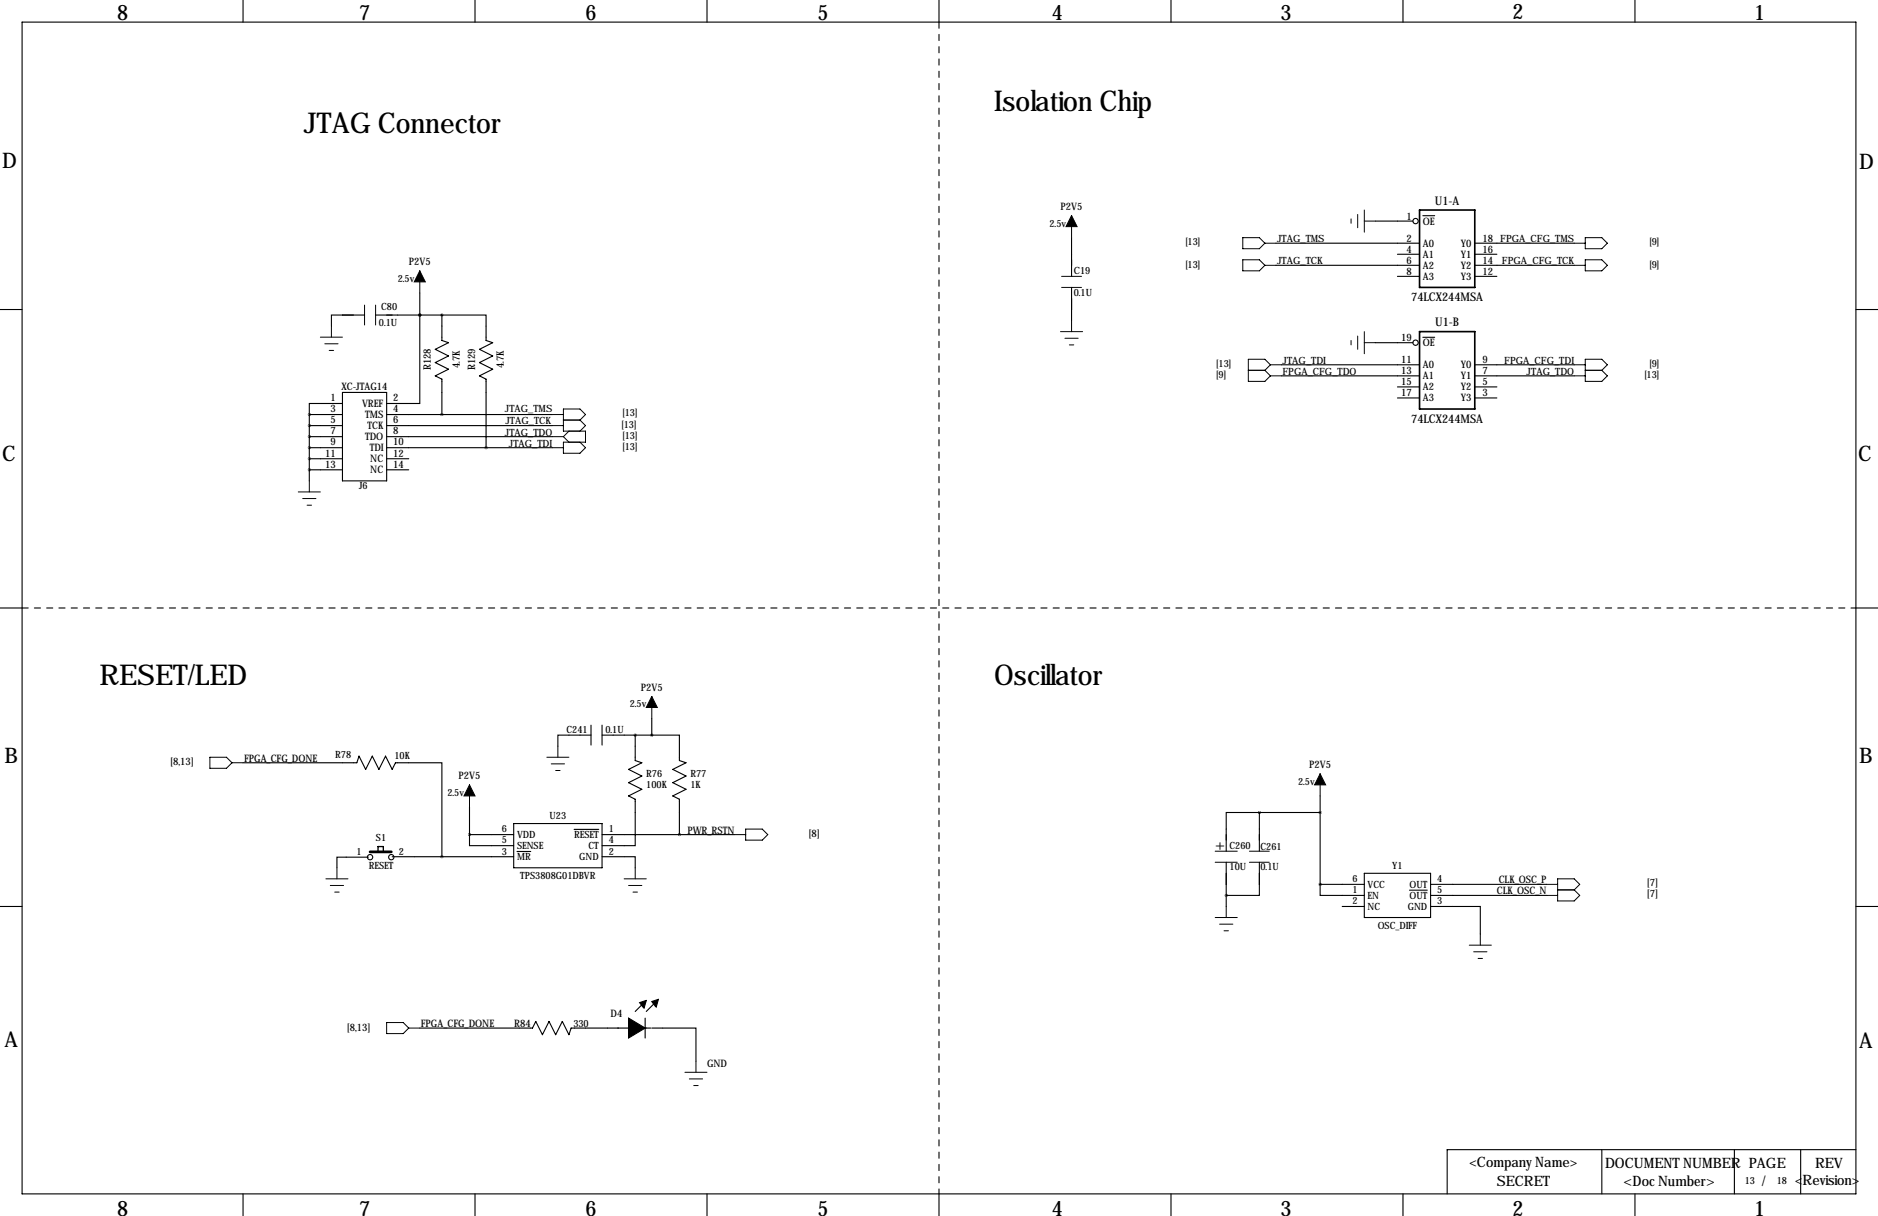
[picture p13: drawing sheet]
<svg xmlns="http://www.w3.org/2000/svg" width="432mm" height="279mm" viewBox="0 0 432 279" stroke-linecap="round" stroke-linejoin="round" font-family="sans-serif">
<defs><g id="words">
<g font-size="6.6">
<text x="228.6" y="25.4">Isolation Chip</text>
<text x="69.8" y="30.5">JTAG Connector</text>
<text x="22.9" y="157.5">RESET/LED</text>
<text x="228.6" y="157.5">Oscillator</text>
</g>
<g font-size="4.9">
<text x="26.9" y="4.6">8</text>
<text x="82.5" y="4.6">7</text>
<text x="134.6" y="4.6">6</text>
<text x="188" y="4.6">5</text>
<text x="241.8" y="4.6">4</text>
<text x="294.4" y="4.6">3</text>
<text x="347.7" y="4.3">2</text>
<text x="403.4" y="4.6">1</text>
<text x=".5" y="38.6">D</text>
<text x="427.5" y="38.9">D</text>
<text x=".5" y="105.9">C</text>
<text x="427.2" y="105.9">C</text>
<text x="1" y="175.3">B</text>
<text x="427.5" y="175.3">B</text>
<text x="1" y="240.5">A</text>
<text x="427.5" y="240.8">A</text>
<text x="26.9" y="279.3">8</text>
<text x="82.5" y="279.3">7</text>
<text x="134.6" y="279.3">6</text>
<text x="188" y="279.3">5</text>
<text x="241.8" y="279.3">4</text>
<text x="294.4" y="279.3">3</text>
<text x="347.7" y="279.3">2</text>
<text x="403.4" y="279.3">1</text>
</g>
<text font-size="3.6" x="279.4" y="195.3">+</text>
<g font-size="3.3">
<text x="337.9" y="268.1">&lt;Company Name&gt;</text>
<text x="369.1" y="268.5">DOCUMENT NUMBER PAGE</text>
<text x="417.3" y="268.5">REV</text>
<text x="344.2" y="272.5">SECRET</text>
<text x="373.3" y="272.5">&lt;Doc Number&gt;</text>
<text x="405.1" y="272.5">/</text>
<text x="412.7" y="272.4">&lt;Revision&gt;</text>
</g>
<g font-size="2.7">
<text x="329.9" y="47">U1-A</text>
<text x="324.5" y="69.1">74LCX244MSA</text>
<text x="330" y="74.9">U1-B</text>
<text x="324.5" y="97.1">74LCX244MSA</text>
</g>
<g font-size="2.4">
<text x="243.9" y="48.3">P2V5</text>
<text x="323.4" y="50.4">1</text>
<text x="327.2" y="51.6">OE</text>
<text x="323.4" y="55.5">2</text>
<text x="323.4" y="58.1">4</text>
<text x="327.2" y="56.7">A0</text>
<text x="327.2" y="59.2">A1</text>
<text x="335.9" y="56.7">Y0</text>
<text x="335.9" y="59.2">Y1</text>
<text x="340.9" y="55.5">18 FPGA_CFG_TMS</text>
<text x="340.9" y="58.1">16</text>
<text x="94" y="61">P2V5</text>
<text x="323.4" y="60.6">6</text>
<text x="323.4" y="63.1">8</text>
<text x="327.2" y="61.8">A2</text>
<text x="327.2" y="64.3">A3</text>
<text x="335.9" y="61.8">Y2</text>
<text x="335.9" y="64.3">Y3</text>
<text x="340.9" y="60.6">14</text>
<text x="340.9" y="63.1">12</text>
<text x="322.2" y="78.4">19</text>
<text x="322.2" y="83.5">11</text>
<text x="327.2" y="79.5">OE</text>
<text x="340.9" y="83.5">9</text>
<text x="78.5" y="89.7">XC-JTAG14</text>
<text x="99.1" y="85.1" transform="rotate(-90 99.1 85.1)">R128</text>
<text x="105.7" y="84.6" transform="rotate(-90 105.7 84.6)">4.7K</text>
<text x="109.2" y="85.1" transform="rotate(-90 109.2 85.1)">R129</text>
<text x="115.9" y="84.6" transform="rotate(-90 115.9 84.6)">4.7K</text>
<text x="322.2" y="86">13</text>
<text x="322.2" y="88.5">15</text>
<text x="327.2" y="84.6">A0</text>
<text x="327.2" y="87.2">A1</text>
<text x="327.2" y="89.7">A2</text>
<text x="335.9" y="84.6">Y0</text>
<text x="335.9" y="87.2">Y1</text>
<text x="335.9" y="89.7">Y2</text>
<text x="340.9" y="86">7</text>
<text x="340.9" y="88.5">5</text>
<text x="76" y="92.2">1</text>
<text x="76" y="94.7">3</text>
<text x="83.2" y="93.5">VREF</text>
<text x="90.4" y="94.7">4</text>
<text x="90.4" y="92.2">2</text>
<text x="322.2" y="91.1">17</text>
<text x="327.2" y="92.2">A3</text>
<text x="335.9" y="92.2">Y3</text>
<text x="340.9" y="91.1">3</text>
<text x="76" y="97.3">5</text>
<text x="76" y="99.8">7</text>
<text x="83.9" y="101.1">TDO</text>
<text x="83.9" y="96">TMS</text>
<text x="84.5" y="98.6">TCK</text>
<text x="90.4" y="99.8">8</text>
<text x="90.4" y="97.3">6</text>
<text x="74.8" y="104.9">11</text>
<text x="74.8" y="107.4">13</text>
<text x="76" y="102.4">9</text>
<text x="85" y="103.7">TDI</text>
<text x="85.1" y="106.2">NC</text>
<text x="90.4" y="107.4">14</text>
<text x="90.4" y="104.9">12</text>
<text x="90.4" y="102.4">10</text>
<text x="85.1" y="108.7">NC</text>
<text x="147.3" y="158.8">P2V5</text>
<text x="39.1" y="175.8">[8,13]</text>
<text x="56.1" y="175">FPGA_CFG_DONE</text>
<text x="105.4" y="179.1">P2V5</text>
<text x="301" y="176.5">P2V5</text>
<text x="158" y="191.5">PWR_RSTN</text>
<text x="185.9" y="192.3">[8]</text>
<text x="344.6" y="202.9">CLK_OSC_P</text>
<text x="378.7" y="203.5">[7]</text>
<text x="344.2" y="205.5">CLK_OSC_N</text>
<text x="378.7" y="206.1">[7]</text>
<text x="140.4" y="233.7">D4</text>
<text x="79.8" y="236.8">[8,13]</text>
<text x="96.8" y="236">FPGA_CFG_DONE</text>
<text x="118.2" y="236">R84</text>
<text x="162.6" y="245.1">GND</text>
</g>
<g font-size="2.3">
<text x="241.3" y="52.1">2.5v</text>
<text x="272.5" y="56.4">[13]</text>
<text x="293.6" y="55.6">JTAG_TMS</text>
<text x="379.3" y="56.4">[9]</text>
<text x="91.4" y="64.8">2.5v</text>
<text x="246.9" y="63">C19</text>
<text x="272.5" y="61.5">[13]</text>
<text x="293.6" y="60.7">JTAG_TCK</text>
<text x="345.3" y="60.7">FPGA_CFG_TCK</text>
<text x="379.3" y="61.5">[9]</text>
<text x="87.6" y="71.1">C80</text>
<text x="246.9" y="68.1">0.1U</text>
<text x="87.1" y="74.9">0.1U</text>
<text x="294.9" y="83.6">JTAG_TDI</text>
<text x="345.9" y="83.6">FPGA_CFG_TDI</text>
<text x="279.7" y="86.9">[9]</text>
<text x="279.7" y="84.3">[13]</text>
<text x="294.9" y="86.1">FPGA_CFG_TDO</text>
<text x="351" y="86.1">JTAG_TDO</text>
<text x="378.1" y="86.9">[13]</text>
<text x="379.3" y="84.3">[9]</text>
<text x="116.1" y="94.7">JTAG_TMS</text>
<text x="143.1" y="95.5">[13]</text>
<text x="116.1" y="100.1">JTAG_TDO</text>
<text x="116.2" y="97.5">JTAG_TCK</text>
<text x="142.9" y="98.3">[13]</text>
<text x="143.1" y="100.8">[13]</text>
<text x="117" y="102.6">JTAG_TDI</text>
<text x="143.1" y="103.4">[13]</text>
<text x="82.6" y="112.3">J6</text>
<text x="144.8" y="162.6">2.5v</text>
<text x="130.3" y="168.4">C241</text>
<text x="139.2" y="168.4">0.1U</text>
<text x="77.1" y="174.3">R78</text>
<text x="90.7" y="174.5">10K</text>
<text x="148.6" y="178.6">R76</text>
<text x="158.7" y="178.6">R77</text>
<text x="102.9" y="182.9">2.5v</text>
<text x="148.6" y="181.1">100K</text>
<text x="158.7" y="181.1">1K</text>
<text x="298.4" y="180.3">2.5v</text>
<text x="115.4" y="191.3">6</text>
<text x="126.4" y="188.2">U23</text>
<text x="140" y="191.3">1</text>
<text x="82" y="196.4">1</text>
<text x="86.4" y="193.2">S1</text>
<text x="91.7" y="196.3">2</text>
<text x="115.4" y="193.8">5</text>
<text x="115.4" y="196.3">3</text>
<text x="118.9" y="192.5">VDD</text>
<text x="118.9" y="195.1">SENSE</text>
<text x="118.9" y="197.6">MR</text>
<text x="132" y="192.5">RESET</text>
<text x="133.2" y="197.6">GND</text>
<text x="135.3" y="195.1">CT</text>
<text x="140" y="193.8">4</text>
<text x="140" y="196.3">2</text>
<text x="282.7" y="195.1">C260</text>
<text x="289.8" y="195.3">C261</text>
<text x="84.8" y="199.7">RESET</text>
<text x="119.6" y="201.9">TPS3808G01DBVR</text>
<text x="282.7" y="199.9">10U</text>
<text x="289.8" y="199.9">0.1U</text>
<text x="311" y="202.7">6</text>
<text x="314.5" y="204">VCC</text>
<text x="320.1" y="199.6">Y1</text>
<text x="324.1" y="204">OUT</text>
<text x="330.5" y="202.7">4</text>
<text x="311" y="205.2">1</text>
<text x="311" y="207.8">2</text>
<text x="314.5" y="206.5">EN</text>
<text x="314.5" y="209">NC</text>
<text x="323.7" y="209">GND</text>
<text x="324.1" y="206.5">OUT</text>
<text x="330.5" y="205.2">5</text>
<text x="330.5" y="207.8">3</text>
<text x="316.8" y="213.4">OSC_DIFF</text>
<text x="131.8" y="236">330</text>
<text x="401.1" y="272">13</text>
<text x="408.5" y="272">18</text>
</g>
</g></defs>
<g fill="none" stroke="#000" stroke-width=".25">
<path d="M5.1 5.1h421.6v269.2h-421.6zM55.9 0v5.1M109.2 0v5.1M162.6 0v5.1M215.9 0v5.1M269.2 0v5.1M322.6 0v5.1M375.9 0v5.1M246.4 54.6v8.9M293.4 55.9h33M316.2 50.8h8.7M321.3 58.4h5.1"/>
<path d="M327.2 49.6h2.7M339.1 55.9h22.8M339.1 58.4h5.1M0 71.1h5.1M83.8 72.4h-7.6v2.5M86.4 72.4h15.2M96.5 72.4v20.3h-7.6M96.5 72.4h.1M96.5 67.3v5.1M101.6 72.4h10.2v5.8l1.5 .5-3.1 1.6 3.1 1.5-3.1 1.5 3.1 1.5-3.1 1.6 1.6 .7v15.8M101.6 72.4v5.8l1.5 .5-3 1.6 3 1.5-3 1.5 3 1.5-3 1.6 1.5 .7v8.1M246.4 66v7.7"/>
<path d="M293.4 61h33M316.2 78.7h8.7M321.3 63.5h5.1M327.2 77.5h2.7M339.1 61h22.8M339.1 63.5h5.1M426.7 71.1h5.1M71.1 97.8h7.6M71.1 95.2h7.6M71.1 95.2v15.3M78.7 92.7h-7.6v2.5M78.7 90.2h10.2v20.3h-10.2z"/>
<path d="M88.9 97.8h38.1M88.9 95.2h38.1M294.6 83.8h31.8M294.6 86.4h31.8M321.3 88.9h5.1M321.3 91.4h5.1M339.1 83.8h22.8M339.1 86.4h22.8M339.1 88.9h5.1M339.1 91.4h5.1M71.1 107.9h7.6M71.1 105.4h7.6"/>
<path d="M71.1 102.9h7.6M71.1 100.3h7.6M88.9 107.9h5.1M88.9 105.4h5.1M88.9 102.9h38.1M88.9 100.3h38.1M0 139.7h5.1M426.7 139.7h5.1M55.9 175.3h26.1l.5-1.6 1.6 3.1 1.5-3.1 1.5 3.1 1.5-3.1 1.6 3.1 .7-1.5h10.7v21.5M135.9 168.9h-7.6v2.5M135.9 166.6v4.6M138.4 166.6v4.6"/>
<path d="M138.4 168.9h11.5M146 168.9v5.9l1.6 .5-3.1 1.5 3.1 1.5-3.1 1.5 3.1 1.6-3.1 1.5 1.5 .7v10.7h-7.6M149.9 168.9h6.3v5.9l1.5 .5-3 1.5 3 1.5-3 1.5 3 1.6-3 1.5 1.5 .7v8.2M149.9 165.1v3.8M84.7 197h-7.2v2.4M90.2 196.8h27.9M107.9 191.8v2.5h10.2M107.9 191.8h10.2M107.9 185.4v6.4M118.1 189.2h20.3v10.2h-20.3zM118.9 195.6h3.1M132 190.6h5.7"/>
<path d="M138.4 196.8h7.6v2.6M138.4 191.8h30.5M281.9 198.1v10.2M289.6 186.7h-7.7v8.9M289.6 198.1v7.6h-7.7M289.6 186.7v8.9M289.6 186.7h13.9M303.5 182.9v20.3M0 208.3h5.1M303.5 203.2v2.5h10.2M303.5 203.2h10.2M308.6 208.3h5.1"/>
<path d="M313.7 200.7h15.2v10.1h-15.2zM324.1 204.5h4.1M328.9 208.3h11.5v6.3M328.9 203.2h26.7M328.9 205.7h26.7M426.7 208.3h5.1M96.5 236.2h25.9l.8-1.5 1.5 3 1.5-3 1.6 3 1.5-3 1.5 3 .5-1.5h18.3M148.3 233.9v4.6M148.6 229.9l-2.6 2.5M149.9 236.2h10.1v7.6M151.1 229.9l-2.5 2.5M55.9 274.3v5.1"/>
<path d="M109.2 274.3v5.1M162.6 274.3v5.1M215.9 274.3v5.1M269.2 274.3v5.1M322.6 274.3v5.1M368.3 264.2v10.1M375.9 274.3v5.1M398.8 264.2v10.1M414 264.2v10.1M426.7 264.2h-94v10.1"/>
<circle cx="325.5" cy="50.8" r=".61"/>
<circle cx="325.5" cy="78.7" r=".61"/>
<circle cx="85.1" cy="197" r=".61"/>
<circle cx="90" cy="197" r=".61"/>
</g>
<path d="M215.9 5.1v269.2M5.1 139.7h421.6" fill="none" stroke="#000" stroke-width=".25" stroke-dasharray="1.4 1.4"/>
<g fill="none" stroke="#000" stroke-width=".23">
<path d="M246.4 49.5v5.1M285.8 54.6h3.8l1.2 1.3-1.2 1.3h-3.8zM285.8 59.7h3.8l1.2 1.3-1.2 1.2h-3.8zM290.8 55.9h2.6M310.6 50.3v1M312.2 49.3v3M313.7 48.3v5M313.7 50.8h2.5M361.9 55.9h2.6M364.5 54.6h3.8l1.3 1.3-1.3 1.3h-3.8zM364.5 59.7h3.8l1.3 1.3-1.3 1.2h-3.8zM73.7 77.5h5"/>
<path d="M74.7 79h3M76.2 74.9v2.6M83.8 70.1v4.6M86.4 70.1v4.6M96.5 62.2v5.1M243.8 76.2h5.1M244.1 63.5h4.6M244.1 66h4.6M244.9 77.7h3M245.9 79.2h1M246.4 73.7v2.5M290.8 61h2.6"/>
<path d="M310.6 78.2v1M312.2 77.2v3.1M313.7 78.7h2.5M313.7 76.2v5.1M361.9 61h2.6M75.7 80.5h1M127 95.2h2.5M127 97.8h2.5M129.5 96.5h3.8M130.8 99.1l-1.3 1.2M133.3 96.5l1.3-1.3-1.3-1.2h-3.8v5.1h5.1v2.5h-5.1v2.5h3.8l1.3-1.2-1.3-1.3M133.3 96.5l1.3 1.3-1.3 1.3"/>
<path d="M287 85.1h3.8M290.8 85.1l1.3 1.3M292.1 86.4h2.5M292.1 83.8l-1.3-1.3h-3.8v5.1h3.8l1.3-1.2M292.1 83.8h2.5M292.1 83.8l-1.3 1.3M361.9 86.4h2.6M361.9 83.8h2.6M364.5 82.5h3.8l1.3 1.3-1.3 1.3 1.3 1.3-1.3 1.2h-3.8zM364.5 85.1h3.8M68.6 113h5.1M69.6 114.6h3"/>
<path d="M70.6 116.1h1M71.1 110.5v2.5M127 100.3h2.5M127 102.9h2.5M129.5 100.3l1.3 1.3M48.3 174h3.8l1.2 1.3-1.2 1.2h-3.8zM53.3 175.3h2.6M125.7 174h5.1M126.7 175.5h3.1M127.8 177h1M128.3 171.4v2.6M149.9 160v5.1"/>
<path d="M303.5 177.8v5.1M77.5 199.4v2.5M107.9 180.3v5.1M146 199.4v2.5M168.9 191.8h2.5M171.4 190.5h3.9l1.2 1.3-1.2 1.2h-3.9zM279.4 195.6h5.1M279.4 198.1h5.1M287.3 195.6h4.5M287.3 198.1h4.5M74.9 201.9h5.1M75.9 203.5h3.1"/>
<path d="M77 205h1M143.5 201.9h5.1M144.5 203.5h3.1M145.5 205h1.1M279.4 210.8h5.1M280.4 212.3h3.1M281.4 213.9h1M281.9 208.3v2.5M337.8 217.2h5.1M338.8 218.7h3.1M340.4 214.6v2.6M355.6 203.2h2.5"/>
<path d="M355.6 205.7h2.5M358.1 201.9h3.8l1.3 1.3-1.3 1.3 1.3 1.2-1.3 1.3h-3.8zM358.1 204.5h3.8M88.9 234.9h3.8l1.3 1.3-1.3 1.3h-3.8zM94 236.2h2.5M339.9 220.2h1M157.5 246.4h5.1M158.5 247.9h3M159.5 249.4h1M160 243.8v2.6"/>
</g>
<path d="M85.1 195.7h4.9" fill="none" stroke="#000" stroke-width=".63"/>
<path d="M86.9 194.5h1.2v1.2h-1.2z" fill="none" stroke="#000" stroke-width=".3"/>
<path d="M144.5 236.2h3.8l-3.8 2.3zM144.5 233.9l3.8 2.3h-3.8zM147.1 230.4l1.5-.5-.5 1.7zM149.9 230.1l1.5-.5-.5 1.8z" fill="#000" stroke="#000" stroke-width=".25"/>
<path d="M326.4 48.3h12.7v17.7h-12.7zM326.4 76.2h12.7v17.8h-12.7z" fill="none" stroke="#000" stroke-width=".38"/>
<path d="M246.4 49.5l1.2 2.6h-2.5zM96.5 62.2l1.3 2.6h-2.6zM149.9 160l1.2 2.6h-2.5zM303.5 177.8l1.3 2.5h-2.5zM107.9 180.3l1.3 2.6h-2.5z" fill="#000" stroke="#000" stroke-width=".23"/>
<path d="M111.7 102.9a.05 .05 0 0 0 .1 0 .05 .05 0 0 0-.1 0zM303.5 186.7a.05 .05 0 0 0 .1 0 .05 .05 0 0 0-.1 0zM289.5 186.7a.05 .05 0 0 0 .1 0 .05 .05 0 0 0-.1 0zM281.9 205.7a.05 .05 0 0 0 .1 0 .05 .05 0 0 0-.1 0zM107.9 191.8a.05 .05 0 0 0 .1 0 .05 .05 0 0 0-.1 0zM303.5 203.2a.05 .05 0 0 0 .1 0 .05 .05 0 0 0-.1 0zM146 168.9a.05 .05 0 0 0 .1 0 .05 .05 0 0 0-.1 0zM149.8 168.9a.05 .05 0 0 0 .1 0 .05 .05 0 0 0-.1 0z" fill="#000" stroke="#000" stroke-width=".63"/>
<use href="#words"/>
</svg>
